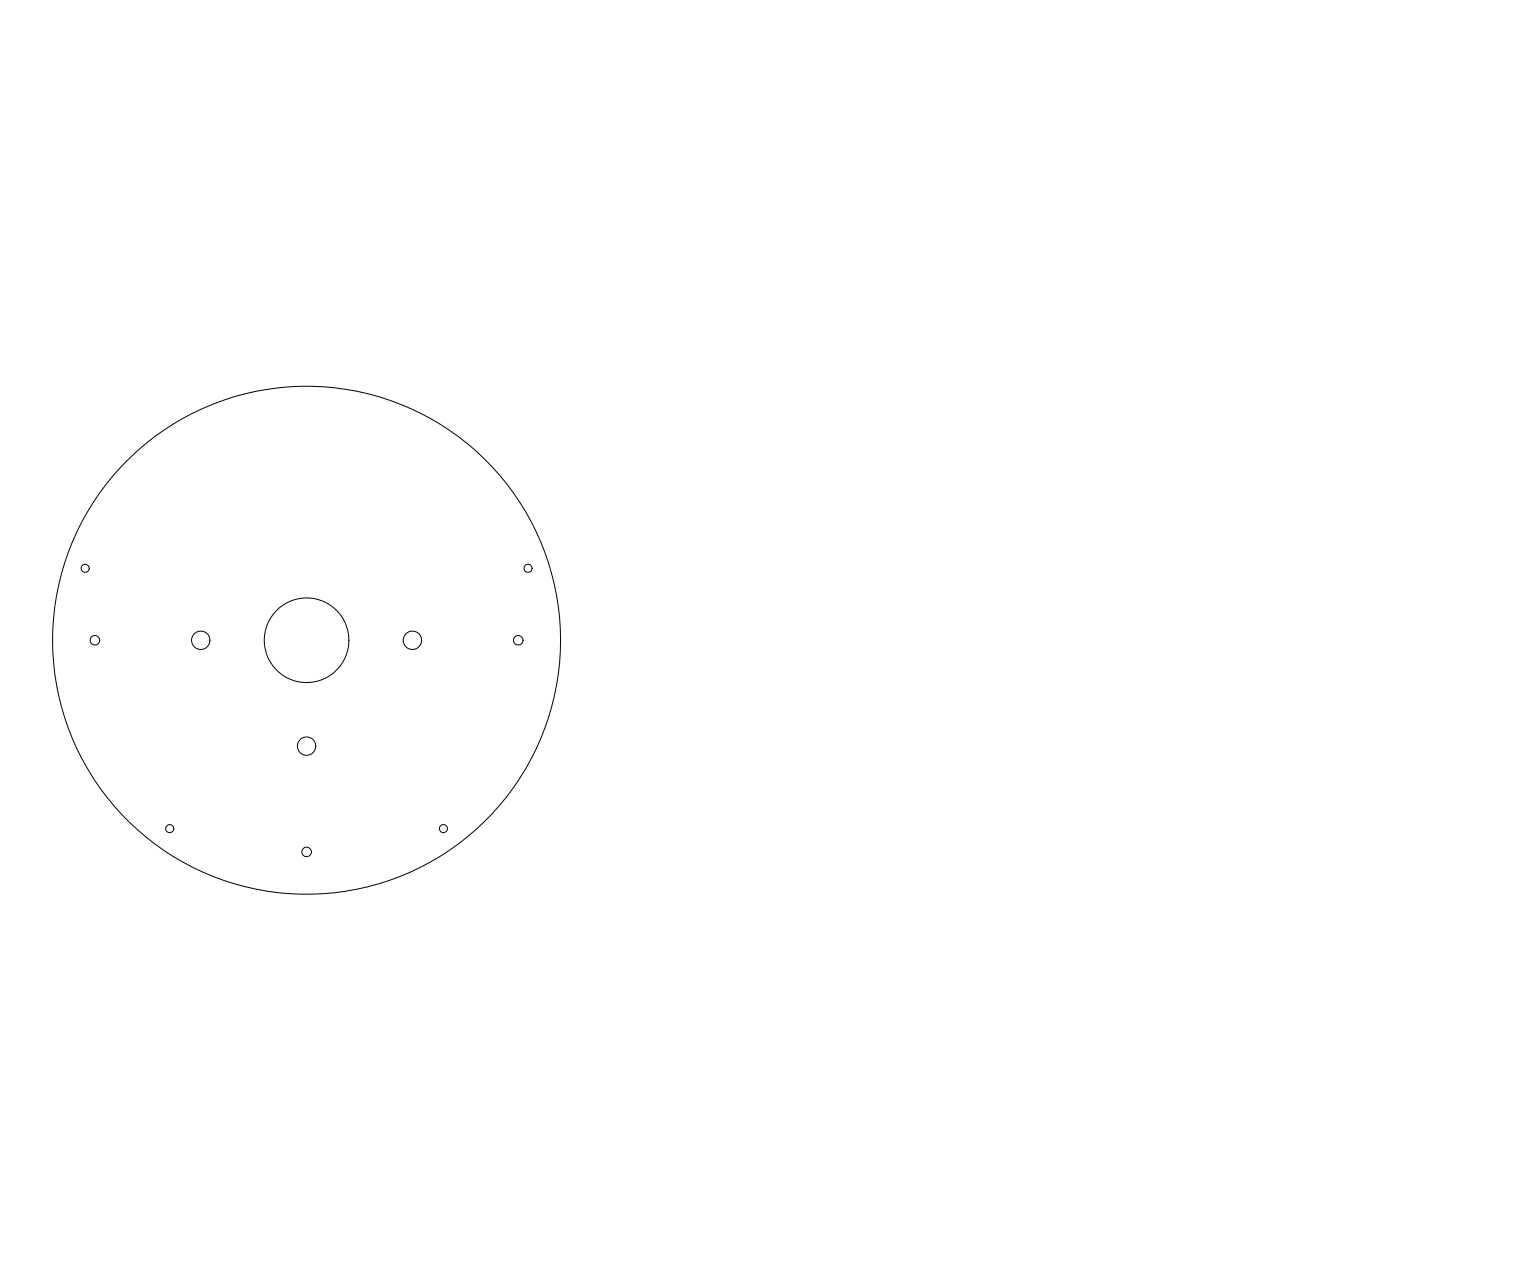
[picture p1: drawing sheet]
<svg xmlns="http://www.w3.org/2000/svg" width="457mm" height="381mm" viewBox="0 0 457 381" stroke-linecap="round" stroke-linejoin="round" font-family="sans-serif">
<g fill="none" stroke="#000" stroke-width=".3">
<circle cx="25.6" cy="170.5" r="1.22"/>
<circle cx="158.4" cy="170.5" r="1.22"/>
<circle cx="28.5" cy="192.1" r="1.44"/>
<circle cx="60.2" cy="192.1" r="2.76"/>
<circle cx="92" cy="192.1" r="76.2"/>
<circle cx="92" cy="192.1" r="12.7"/>
<circle cx="123.7" cy="192.1" r="2.76"/>
<circle cx="155.5" cy="192.1" r="1.44"/>
<circle cx="92" cy="223.8" r="2.76"/>
<circle cx="50.9" cy="248.6" r="1.23"/>
<circle cx="92" cy="255.6" r="1.44"/>
<circle cx="133" cy="248.6" r="1.22"/>
</g>
</svg>
